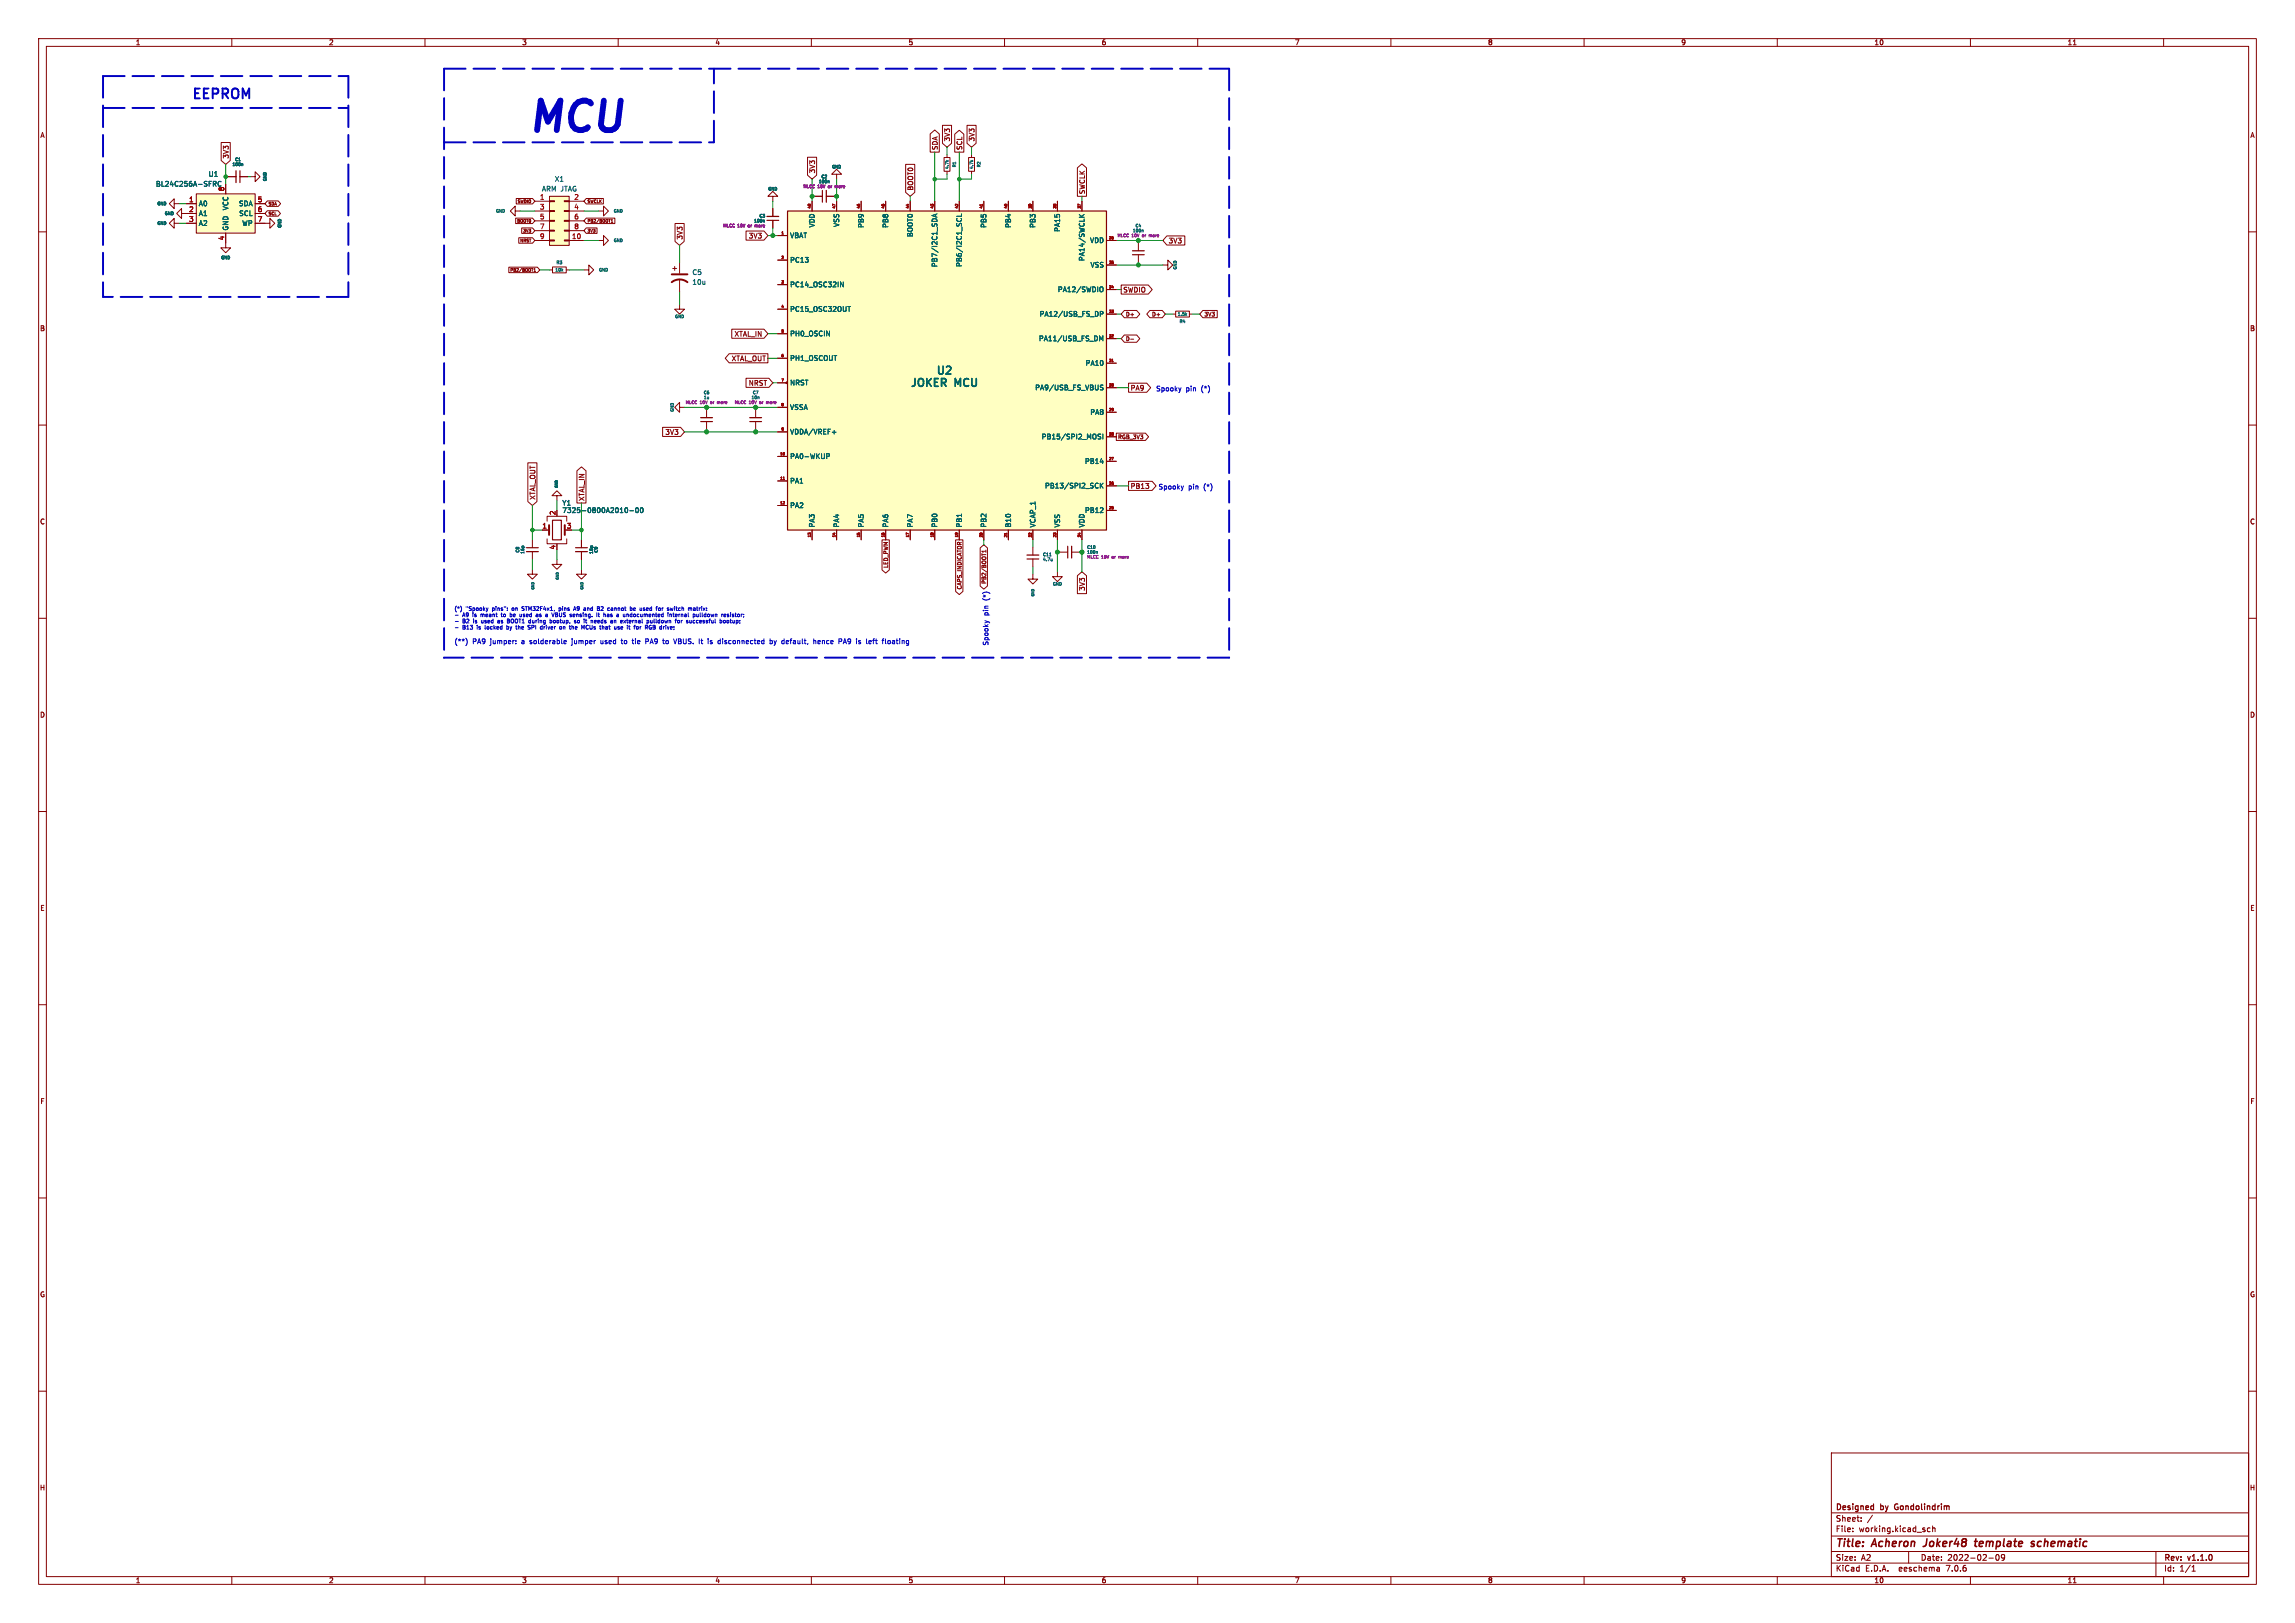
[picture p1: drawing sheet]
<svg xmlns="http://www.w3.org/2000/svg" width="594mm" height="420mm" viewBox="0 0 594 420" stroke-linecap="round" stroke-linejoin="round" font-family="sans-serif">
<defs><g id="words">
<text font-size="10.6" fill="#0000c2" x="135.2" y="34.7">MCU</text>
<text font-size="3.5" fill="#0000c2" x="49.5" y="25.8">EEPROM</text>
<g font-size="2.8" fill="#006464">
<text x="235.4" y="100.7">JOKER</text>
<text x="242.1" y="97.5">U2</text>
<text x="247.2" y="100.7">MCU</text>
</g>
<g font-size="2.8" fill="#840000">
<text x="475" y="400.9">Title:</text>
<text x="484.7" y="400.9">Acheron</text>
<text x="498.8" y="400.9">Joker48</text>
<text x="512.8" y="400.9">template</text>
<text x="528.2" y="400.9">schematic</text>
</g>
<g font-size="2.1" fill="#840000">
<text x="475" y="394">Sheet:</text>
<text x="475" y="391.2">Designed</text>
<text x="483.4" y="394">/</text>
<text x="486.8" y="391.2">by</text>
<text x="491.1" y="391.2">Gondolindrim</text>
<text x="475" y="396.7">File:</text>
<text x="481.2" y="396.7">working.kicad_sch</text>
<text x="475" y="406.9">KiCad</text>
<text x="475" y="404.1">Size:</text>
<text x="481.8" y="404.1">A2</text>
<text x="482.9" y="406.9">E.D.A.</text>
<text x="492" y="406.9">eeschema</text>
<text x="497" y="404.1">Date:</text>
<text x="504.2" y="404.1">2022-02-09</text>
<text x="504.6" y="406.9">7.0.6</text>
<text x="560" y="404.3">Rev:</text>
<text x="560" y="406.9">Id:</text>
<text x="564.2" y="406.9">1/1</text>
<text x="566.4" y="404.3">v1.1.0</text>
</g>
<g font-size="1.8" fill="#840000">
<text x="35" y="12">1</text>
<text x="85" y="12">2</text>
<text x="135" y="12">3</text>
<text x="185" y="12">4</text>
<text x="235" y="12">5</text>
<text x="285" y="12">6</text>
<text x="335" y="12">7</text>
<text x="385" y="12">8</text>
<text x="435" y="12">9</text>
<text x="485" y="12">10</text>
<text x="535" y="12">11</text>
<text x="10.3" y="36">A</text>
<text x="582.3" y="36">A</text>
<text x="59.4" y="41.2" transform="rotate(-90 59.4 41.2)">3V3</text>
<text x="243" y="39" transform="rotate(-90 243 39)">SDA</text>
<text x="246.1" y="36.8" transform="rotate(-90 246.1 36.8)">3V3</text>
<text x="249.3" y="39" transform="rotate(-90 249.3 39)">SCL</text>
<text x="252.5" y="36.8" transform="rotate(-90 252.5 36.8)">3V3</text>
<text x="211.2" y="45" transform="rotate(-90 211.2 45)">3V3</text>
<text x="236.6" y="49.5" transform="rotate(-90 236.6 49.5)">BOOT0</text>
<text x="281.1" y="50.4" transform="rotate(-90 281.1 50.4)">SWCLK</text>
<text x="176.9" y="62.2" transform="rotate(-90 176.9 62.2)">3V3</text>
<text x="193.6" y="62">3V3</text>
<text x="302.3" y="63.3">3V3</text>
<text x="290.6" y="76">SWDIO</text>
<text x="10.2" y="86">B</text>
<text x="189.9" y="87.4">XTAL_IN</text>
<text x="582.2" y="86">B</text>
<text x="189.1" y="93.7">XTAL_OUT</text>
<text x="193.6" y="100.1">NRST</text>
<text x="292.5" y="101.4">PA9</text>
<text x="172" y="112.8">3V3</text>
<text x="138.8" y="129.5" transform="rotate(-90 138.8 129.5)">XTAL_OUT</text>
<text x="151.5" y="129.8" transform="rotate(-90 151.5 129.8)">XTAL_IN</text>
<text x="292.5" y="126.8">PB13</text>
<text x="10.2" y="136">C</text>
<text x="582.2" y="136">C</text>
<text x="281.1" y="153.1" transform="rotate(-90 281.1 153.1)">3V3</text>
<text x="10.2" y="186">D</text>
<text x="582.2" y="186">D</text>
<text x="10.2" y="236">E</text>
<text x="582.2" y="236">E</text>
<text x="10.3" y="285.9">F</text>
<text x="582.3" y="285.9">F</text>
<text x="10.2" y="336">G</text>
<text x="582.2" y="336">G</text>
<text x="10.1" y="385.9">H</text>
<text x="582.2" y="385.9">H</text>
<text x="35" y="409.9">1</text>
<text x="85" y="409.9">2</text>
<text x="135" y="409.9">3</text>
<text x="185" y="409.9">4</text>
<text x="235" y="409.9">5</text>
<text x="285" y="409.9">6</text>
<text x="335" y="409.9">7</text>
<text x="385" y="409.9">8</text>
<text x="435" y="409.9">9</text>
<text x="485" y="409.9">10</text>
<text x="535" y="409.9">11</text>
</g>
<g font-size="1.8" fill="#006464">
<text x="53.8" y="46">U1</text>
<text x="143.4" y="47.3">X1</text>
<text x="40.2" y="48.6">BL24C256A-SFRC</text>
<text x="51.3" y="53.6">A0</text>
<text x="61.6" y="53.6">SDA</text>
<text x="140.1" y="49.8">ARM JTAG</text>
<text x="51.3" y="56.2">A1</text>
<text x="51.3" y="58.7">A2</text>
<text x="59.4" y="59.8" transform="rotate(-90 59.4 59.8)">GND</text>
<text x="59.4" y="54.6" transform="rotate(-90 59.4 54.6)">VCC</text>
<text x="61.7" y="56.2">SCL</text>
<text x="62.5" y="58.7">WP</text>
<text x="211.1" y="59.1" transform="rotate(-90 211.1 59.1)">VDD</text>
<text x="217.5" y="59" transform="rotate(-90 217.5 59)">VSS</text>
<text x="223.8" y="59.2" transform="rotate(-90 223.8 59.2)">PB9</text>
<text x="230.2" y="59.2" transform="rotate(-90 230.2 59.2)">PB8</text>
<text x="255.6" y="59.2" transform="rotate(-90 255.6 59.2)">PB5</text>
<text x="261.9" y="59.2" transform="rotate(-90 261.9 59.2)">PB4</text>
<text x="268.3" y="59.2" transform="rotate(-90 268.3 59.2)">PB3</text>
<text x="204.3" y="61.9">VBAT</text>
<text x="236.5" y="61.6" transform="rotate(-90 236.5 61.6)">BOOT0</text>
<text x="274.6" y="60.2" transform="rotate(-90 274.6 60.2)">PA15</text>
<text x="281.9" y="63.2">VDD</text>
<text x="179" y="71.4">C5</text>
<text x="204.3" y="68.2">PC13</text>
<text x="242.9" y="69.4" transform="rotate(-90 242.9 69.4)">PB7/I2C1_SDA</text>
<text x="249.2" y="69.3" transform="rotate(-90 249.2 69.3)">PB6/I2C1_SCL</text>
<text x="281" y="67.8" transform="rotate(-90 281 67.8)">PA14/SWCLK</text>
<text x="282" y="69.5">VSS</text>
<text x="179" y="74">10u</text>
<text x="204.3" y="74.6">PC14_OSC32IN</text>
<text x="273.6" y="75.9">PA12/SWDIO</text>
<text x="204.3" y="80.9">PC15_OSC32OUT</text>
<text x="268.8" y="82.2">PA12/USB_FS_DP</text>
<text x="204.3" y="87.3">PH0_OSCIN</text>
<text x="268.7" y="88.6">PA11/USB_FS_DM</text>
<text x="204.3" y="93.6">PH1_OSCOUT</text>
<text x="280.8" y="94.9">PA10</text>
<text x="204.3" y="100">NRST</text>
<text x="267.7" y="101.3">PA9/USB_FS_VBUS</text>
<text x="204.3" y="106.3">VSSA</text>
<text x="282" y="107.6">PA8</text>
<text x="204.3" y="112.7">VDDA/VREF+</text>
<text x="269.4" y="114">PB15/SPI2_MOSI</text>
<text x="204.3" y="119">PA0-WKUP</text>
<text x="204.3" y="125.4">PA1</text>
<text x="280.6" y="120.3">PB14</text>
<text x="145.4" y="131.1">Y1</text>
<text x="204.3" y="131.7">PA2</text>
<text x="270.2" y="126.7">PB13/SPI2_SCK</text>
<text x="145.4" y="133">7325-0800A2010-00</text>
<text x="211.1" y="136.7" transform="rotate(-90 211.1 136.7)">PA3</text>
<text x="217.5" y="136.7" transform="rotate(-90 217.5 136.7)">PA4</text>
<text x="223.8" y="136.7" transform="rotate(-90 223.8 136.7)">PA5</text>
<text x="230.2" y="136.7" transform="rotate(-90 230.2 136.7)">PA6</text>
<text x="236.5" y="136.7" transform="rotate(-90 236.5 136.7)">PA7</text>
<text x="242.9" y="136.7" transform="rotate(-90 242.9 136.7)">PB0</text>
<text x="249.2" y="136.7" transform="rotate(-90 249.2 136.7)">PB1</text>
<text x="255.6" y="136.7" transform="rotate(-90 255.6 136.7)">PB2</text>
<text x="261.9" y="136.7" transform="rotate(-90 261.9 136.7)">B10</text>
<text x="268.3" y="136.7" transform="rotate(-90 268.3 136.7)">VCAP_1</text>
<text x="274.6" y="136.7" transform="rotate(-90 274.6 136.7)">VSS</text>
<text x="280.6" y="133">PB12</text>
<text x="281" y="136.7" transform="rotate(-90 281 136.7)">VDD</text>
</g>
<g font-size="1.8" fill="#a90000">
<text x="48.8" y="52.4">1</text>
<text x="58.1" y="49.7" transform="rotate(-90 58.1 49.7)">8</text>
<text x="66.5" y="52.4">5</text>
<text x="139.6" y="51.8">1</text>
<text x="148.4" y="51.8">2</text>
<text x="48.8" y="54.9">2</text>
<text x="48.8" y="57.5">3</text>
<text x="66.5" y="54.9">6</text>
<text x="66.5" y="57.5">7</text>
<text x="139.6" y="54.3">3</text>
<text x="139.6" y="56.8">5</text>
<text x="139.6" y="59.4">7</text>
<text x="148.4" y="54.3">4</text>
<text x="148.4" y="56.8">6</text>
<text x="148.4" y="59.4">8</text>
<text x="58.1" y="62.4" transform="rotate(-90 58.1 62.4)">4</text>
<text x="139.6" y="61.9">9</text>
<text x="147.8" y="61.9">10</text>
<text x="140.2" y="136.9">1</text>
<text x="143.8" y="133.5" transform="rotate(-90 143.8 133.5)">2</text>
<text x="146.5" y="136.9">3</text>
<text x="143.8" y="142.4" transform="rotate(-90 143.8 142.4)">4</text>
</g>
<g font-size="1.8" fill="#0000c2">
<text x="299.1" y="101.4">Spooky</text>
<text x="307.1" y="101.4">pin</text>
<text x="311.3" y="101.4">(*)</text>
<text x="299.7" y="126.8">Spooky</text>
<text x="307.7" y="126.8">pin</text>
<text x="311.9" y="126.8">(*)</text>
<text x="255.9" y="155.1" transform="rotate(-90 255.9 155.1)">(*)</text>
<text x="255.9" y="159.3" transform="rotate(-90 255.9 159.3)">pin</text>
<text x="117.5" y="166.8">(**)</text>
<text x="122.4" y="166.8">PA9</text>
<text x="127.3" y="166.8">jumper:</text>
<text x="135.7" y="166.8">a</text>
<text x="138.2" y="166.8">solderable</text>
<text x="149.4" y="166.8">jumper</text>
<text x="157.2" y="166.8">used</text>
<text x="162.9" y="166.8">to</text>
<text x="166.1" y="166.8">tie</text>
<text x="169.8" y="166.8">PA9</text>
<text x="174.7" y="166.8">to</text>
<text x="177.9" y="166.8">VBUS.</text>
<text x="184.7" y="166.8">It</text>
<text x="187.3" y="166.8">is</text>
<text x="190.3" y="166.8">disconnected</text>
<text x="204.1" y="166.8">by</text>
<text x="207.5" y="166.8">default,</text>
<text x="216.1" y="166.8">hence</text>
<text x="222.9" y="166.8">PA9</text>
<text x="227.8" y="166.8">is</text>
<text x="230.8" y="166.8">left</text>
<text x="235.3" y="166.8">floating</text>
<text x="255.9" y="167.3" transform="rotate(-90 255.9 167.3)">Spooky</text>
</g>
<g font-size="1.4" fill="#840000">
<text x="291.3" y="82.2">D+</text>
<text x="297.9" y="82.2">D+</text>
<text x="311.6" y="82.2">3V3</text>
<text x="291.3" y="88.5">D-</text>
<text x="289.2" y="113.9">RGB_3V3</text>
<text x="230.1" y="147.3" transform="rotate(-90 230.1 147.3)">LED_PWM</text>
<text x="249.2" y="152.8" transform="rotate(-90 249.2 152.8)">CAPS_INDICATOR</text>
<text x="255.5" y="151.4" transform="rotate(-90 255.5 151.4)">PB2/BOOT1</text>
</g>
<g font-size="1.4" fill="#0000c2">
<text x="117.5" y="158.1">(*)</text>
<text x="119.9" y="159.7">A9</text>
<text x="119.9" y="161.3">B2</text>
<text x="120.7" y="158.1">&quot;Spooky</text>
<text x="122.8" y="159.7">is</text>
<text x="123" y="161.3">is</text>
<text x="125.3" y="159.7">meant</text>
<text x="125.4" y="161.3">used</text>
<text x="127.9" y="158.1">pins&quot;:</text>
<text x="130.1" y="161.3">as</text>
<text x="131" y="159.7">to</text>
<text x="133" y="161.3">BOOT1</text>
<text x="133.4" y="158.1">on</text>
<text x="133.7" y="159.7">be</text>
<text x="136.4" y="158.1">STM32F4x1,</text>
<text x="136.6" y="159.7">used</text>
<text x="138.9" y="161.3">during</text>
<text x="141.2" y="159.7">as</text>
<text x="144.1" y="159.7">a</text>
<text x="144.8" y="161.3">bootup,</text>
<text x="146.2" y="159.7">VBUS</text>
<text x="146.3" y="158.1">pins</text>
<text x="150.6" y="158.1">A9</text>
<text x="151.2" y="159.7">sensing.</text>
<text x="151.5" y="161.3">so</text>
<text x="153.6" y="158.1">and</text>
<text x="154.4" y="161.3">it</text>
<text x="156.6" y="161.3">needs</text>
<text x="157.4" y="158.1">B2</text>
<text x="158.5" y="159.7">It</text>
<text x="160.6" y="158.1">cannot</text>
<text x="160.7" y="159.7">has</text>
<text x="162.1" y="161.3">an</text>
<text x="164.5" y="159.7">a</text>
<text x="165.1" y="161.3">external</text>
<text x="166.6" y="159.7">undocumented</text>
<text x="166.8" y="158.1">be</text>
<text x="169.7" y="158.1">used</text>
<text x="172.3" y="161.3">pulldown</text>
<text x="174.3" y="158.1">for</text>
<text x="177.6" y="158.1">switch</text>
<text x="178.5" y="159.7">internal</text>
<text x="180.1" y="161.3">for</text>
<text x="183.3" y="161.3">successful</text>
<text x="185.4" y="159.7">pulldown</text>
<text x="119.9" y="162.9">B13</text>
<text x="123.9" y="162.9">is</text>
<text x="126.4" y="162.9">locked</text>
<text x="132.4" y="162.9">by</text>
<text x="135.2" y="162.9">the</text>
<text x="138.7" y="162.9">SPI</text>
<text x="142.3" y="162.9">driver</text>
<text x="147.7" y="162.9">on</text>
<text x="150.7" y="162.9">the</text>
<text x="154.2" y="162.9">MCUs</text>
<text x="159.4" y="162.9">that</text>
<text x="163.5" y="162.9">use</text>
<text x="167.2" y="162.9">it</text>
<text x="169.4" y="162.9">for</text>
<text x="172.7" y="162.9">RGB</text>
</g>
<g font-size="1.1" fill="#006464">
<text x="60.6" y="41.9">C1</text>
<text x="60" y="43.2">100n</text>
<text x="69.2" y="47.1" transform="rotate(-90 69.2 47.1)">GND</text>
<text x="211.7" y="47.7">100n</text>
<text x="212.4" y="46.4">C2</text>
<text x="215.2" y="43.8">GND</text>
<text x="245.8" y="44" transform="rotate(-90 245.8 44)">4.7k</text>
<text x="247.7" y="43.5" transform="rotate(-90 247.7 43.5)">R1</text>
<text x="252.1" y="44" transform="rotate(-90 252.1 44)">4.7k</text>
<text x="254" y="43.5" transform="rotate(-90 254 43.5)">R2</text>
<text x="40.5" y="53.4">GND</text>
<text x="198.7" y="49.6">GND</text>
<text x="40.5" y="58.5">GND</text>
<text x="42.4" y="55.9">GND</text>
<text x="73.1" y="59.2" transform="rotate(-90 73.1 59.2)">GND</text>
<text x="128.2" y="55.3">GND</text>
<text x="158.6" y="55.3">GND</text>
<text x="195" y="57.8">100n</text>
<text x="196.4" y="56.5">C3</text>
<text x="293.7" y="59.1">C4</text>
<text x="158.6" y="62.9">GND</text>
<text x="293" y="60.4">100n</text>
<text x="57" y="67.3">GND</text>
<text x="143.5" y="70.5">10k</text>
<text x="143.8" y="68.6">R3</text>
<text x="154.8" y="70.5">GND</text>
<text x="304.8" y="70" transform="rotate(-90 304.8 70)">GND</text>
<text x="174.5" y="82.6">GND</text>
<text x="304.6" y="82">1.5k</text>
<text x="305.1" y="83.9">R4</text>
<text x="174.7" y="106.8" transform="rotate(-90 174.7 106.8)">GND</text>
<text x="181.9" y="102.3">C6</text>
<text x="194.6" y="102.3">C7</text>
<text x="134.7" y="143.2" transform="rotate(-90 134.7 143.2)">C8</text>
<text x="135.9" y="143.6" transform="rotate(-90 135.9 143.6)">16p</text>
<text x="153.7" y="143.6" transform="rotate(-90 153.7 143.6)">16p</text>
<text x="155" y="143.2" transform="rotate(-90 155 143.2)">C9</text>
<text x="281.2" y="142.3">C10</text>
<text x="269.7" y="144.2">C11</text>
<text x="269.7" y="145.5">4.7u</text>
<text x="272.3" y="151.8">GND</text>
</g>
<g font-size="1.1" fill="#840000">
<text x="69.4" y="53.4">SDA</text>
<text x="133.7" y="52.8">SWDIO</text>
<text x="151.9" y="52.8">SWCLK</text>
<text x="69.4" y="56">SCL</text>
<text x="133.5" y="57.9">BOOT0</text>
<text x="151.9" y="57.9">PB2/BOOT1</text>
<text x="134.3" y="63">NRST</text>
<text x="135.1" y="60.4">3V3</text>
<text x="151.9" y="60.4">3V3</text>
<text x="131.8" y="70.6">PB2/BOOT1</text>
</g>
<g font-size="1.1" fill="#840084">
<text x="207.7" y="48.9">MLCC</text>
<text x="211.7" y="48.9">10V</text>
<text x="214.8" y="48.9">or</text>
<text x="217" y="48.9">more</text>
<text x="187" y="59.1">MLCC</text>
<text x="191" y="59.1">10V</text>
<text x="194.1" y="59.1">or</text>
<text x="196.3" y="59.1">more</text>
<text x="289" y="61.6">MLCC</text>
<text x="293" y="61.6">10V</text>
<text x="296.1" y="61.6">or</text>
<text x="298.3" y="61.6">more</text>
<text x="177.2" y="104.8">MLCC</text>
<text x="181.3" y="104.8">10V</text>
<text x="182" y="103.5">1u</text>
<text x="184.4" y="104.8">or</text>
<text x="186.5" y="104.8">more</text>
<text x="189.9" y="104.8">MLCC</text>
<text x="194" y="104.8">10V</text>
<text x="194.3" y="103.5">10n</text>
<text x="197.1" y="104.8">or</text>
<text x="199.2" y="104.8">more</text>
<text x="281.2" y="143.5">100n</text>
<text x="281.2" y="144.8">MLCC</text>
<text x="285.2" y="144.8">10V</text>
<text x="288.3" y="144.8">or</text>
<text x="290.4" y="144.8">more</text>
</g>
<g font-size=".9" fill="#a90000">
<text x="209.9" y="54.1" transform="rotate(-90 209.9 54.1)">48</text>
<text x="216.2" y="54.1" transform="rotate(-90 216.2 54.1)">47</text>
<text x="222.6" y="54.1" transform="rotate(-90 222.6 54.1)">46</text>
<text x="228.9" y="54.1" transform="rotate(-90 228.9 54.1)">45</text>
<text x="235.3" y="54.1" transform="rotate(-90 235.3 54.1)">44</text>
<text x="241.6" y="54.1" transform="rotate(-90 241.6 54.1)">43</text>
<text x="248" y="54.1" transform="rotate(-90 248 54.1)">42</text>
<text x="254.3" y="54.1" transform="rotate(-90 254.3 54.1)">41</text>
<text x="260.7" y="54.1" transform="rotate(-90 260.7 54.1)">40</text>
<text x="267" y="54.1" transform="rotate(-90 267 54.1)">39</text>
<text x="273.4" y="54.1" transform="rotate(-90 273.4 54.1)">38</text>
<text x="279.7" y="54.1" transform="rotate(-90 279.7 54.1)">37</text>
<text x="202.1" y="60.7">1</text>
<text x="286.9" y="61.9">36</text>
<text x="202.1" y="67">2</text>
<text x="286.9" y="68.3">35</text>
<text x="202.1" y="73.4">3</text>
<text x="286.9" y="74.6">34</text>
<text x="202.1" y="79.7">4</text>
<text x="286.9" y="81">33</text>
<text x="202.1" y="86.1">5</text>
<text x="286.9" y="87.3">32</text>
<text x="202.1" y="92.4">6</text>
<text x="286.9" y="93.7">31</text>
<text x="202.1" y="98.8">7</text>
<text x="286.9" y="100">30</text>
<text x="202.1" y="105.1">8</text>
<text x="286.9" y="106.4">29</text>
<text x="202.1" y="111.5">9</text>
<text x="286.9" y="112.7">28</text>
<text x="201.8" y="117.8">10</text>
<text x="286.9" y="119.1">27</text>
<text x="201.8" y="124.2">11</text>
<text x="286.9" y="125.4">26</text>
<text x="201.8" y="130.5">12</text>
<text x="286.9" y="131.8">25</text>
<text x="209.9" y="139.2" transform="rotate(-90 209.9 139.2)">13</text>
<text x="216.2" y="139.2" transform="rotate(-90 216.2 139.2)">14</text>
<text x="222.6" y="139.2" transform="rotate(-90 222.6 139.2)">15</text>
<text x="228.9" y="139.2" transform="rotate(-90 228.9 139.2)">16</text>
<text x="235.3" y="139.2" transform="rotate(-90 235.3 139.2)">17</text>
<text x="241.6" y="139.2" transform="rotate(-90 241.6 139.2)">18</text>
<text x="248" y="139.2" transform="rotate(-90 248 139.2)">19</text>
<text x="254.3" y="139.2" transform="rotate(-90 254.3 139.2)">20</text>
<text x="260.7" y="139.2" transform="rotate(-90 260.7 139.2)">21</text>
<text x="267" y="139.2" transform="rotate(-90 267 139.2)">22</text>
<text x="273.4" y="139.2" transform="rotate(-90 273.4 139.2)">23</text>
<text x="279.7" y="139.2" transform="rotate(-90 279.7 139.2)">24</text>
</g>
<g font-size=".9" fill="#006464">
<text x="144.6" y="126.4" transform="rotate(-90 144.6 126.4)">GND</text>
<text x="138.5" y="152.7" transform="rotate(-90 138.5 152.7)">GND</text>
<text x="144.8" y="150.2" transform="rotate(-90 144.8 150.2)">GND</text>
<text x="151.2" y="152.7" transform="rotate(-90 151.2 152.7)">GND</text>
<text x="267.9" y="154.5" transform="rotate(-90 267.9 154.5)">GND</text>
</g>
</g></defs>
<g fill="none" stroke="#840000" stroke-width=".26">
<path d="M10 10h574v400h-574zM12 12h570v396h-570zM60 10v2M110 10v2M160 10v2M210 10v2M260 10v2M310 10v2M360 10v2M410 10v2M460 10v2M510 10v2"/>
<path d="M536.6 11.6h.8M560 10v2M57.2 36.9h2.4v4.6l-1.2 1-1.2-1zM240.8 34.7l1.1-1.1 1.2 1.1v4.7h-2.3zM243.9 32.4h2.4v4.7l-1.2 1-1.2-1zM247.1 34.7l1.2-1 1.2 1v4.7h-2.4zM250.3 32.4h2.3v4.7l-1.1 1-1.2-1zM10 60h2M45.1 57.8v-1.3l-1.3 1.3 1.3 1.3v-1.3h1.3M45.1 52.7v-1.3l-1.3 1.3 1.3 1.3v-1.3h1.3M47 55.2v-1.2l-1.3 1.2 1.3 1.3v-1.3h3.8M48.3 52.7h2.5"/>
<path d="M48.3 57.8h2.5M50.8 50.2h15.2v10.1h-15.2zM58.4 47.6v2.6M59.1 45.7h2M62.1 45.7h2M64.8 45.7h1.2v-1.2l1.3 1.2-1.3 1.3v-1.3M66 57.8h3.8v-1.3l1.3 1.3-1.3 1.3v-1.3M66 52.7h2.6M66 55.2h2.6M69.2 54.5h2.8l.6 .7-.6 .8h-2.8l-.6-.8zM69.2 52h2.8l.6 .7-.6 .7h-2.8l-.6-.7zM133.3 54.6v-1.3l-1.2 1.3 1.2 1.3v-1.3h1.3"/>
<path d="M133.5 56.4h4.3l.6 .8-.6 .7h-4.3zM133.6 51.4h4.2l.6 .7-.6 .7h-4.2zM135 59h2.8l.6 .7-.6 .7h-2.8zM136.9 59.3h.5l-.3 .3M137.3 59.7v.3M138.4 52.1h3.8M138.4 54.6h3.8M138.4 57.2h3.8M138.4 59.7h3.8M142.2 59.6h1.3v.2h-1.3zM142.2 57h1.3v.3h-1.3zM142.2 54.5h1.3v.2h-1.3z"/>
<path d="M142.2 51.9h1.3v.3h-1.3zM142.2 50.8h5.1v12.7h-5.1zM146 59.6h1.3v.2h-1.3zM146 57h1.3v.3h-1.3zM146 54.5h1.3v.2h-1.3zM146 51.9h1.3v.3h-1.3zM147.3 52.1h3.8M147.3 54.6h3.8M147.3 57.2h3.8M147.3 59.7h3.8M151.7 51.4h4.5v1.4h-4.5l-.6-.7zM151.7 56.4h7.4v1.5h-7.4l-.6-.7z"/>
<path d="M151.7 59h2.8v1.4h-2.8l-.6-.7zM154.9 54.6h1.3v-1.3l1.3 1.3-1.3 1.3v-1.3M158.2 57.5h.4M158.2 57l.2-.2v.7M174.7 57.8h2.4v4.7l-1.2 1-1.2-1zM193.1 59.8h4.6l1.1 1.2-1.1 1.1h-4.6zM200 50.8h1.3l-1.3-1.3-1.2 1.3h1.2v1.3M200 54v2M200 57v2.1M209 40.7h2.4v4.6l-1.2 1.1-1.2-1.1zM210.2 52.1v2.5M210.8 50.8h2.1"/>
<path d="M213.9 50.8h2M216.5 45.1h1.3l-1.3-1.3-1.2 1.3h1.2v1.3M216.5 52.1v2.5M222.9 52.1v2.5M229.2 52.1v2.5M234.4 42.5h2.4v7.3l-1.2 1-1.2-1zM235.6 52.1v2.5M241.9 52.1v2.5M244.3 40.8h1.6v3.5h-1.6zM245.1 40v.8M245.1 44.3v.8M248.3 52.1v2.5"/>
<path d="M250.7 40.8h1.5v3.5h-1.5zM251.5 40v.8M251.5 44.3v.8M254.6 52.1v2.5M261 52.1v2.5M267.3 52.1v2.5M273.7 52.1v2.5M278.9 43.4l1.1-1 1.2 1v7.4h-2.3zM280 52.1v2.5M582 60h2M58.4 60.3v3.8h1.3l-1.3 1.3-1.3-1.3h1.3M131.7 69.1h7.4l.6 .8-.6 .7h-7.4z"/>
<path d="M134.3 61.5h3.5l.6 .7-.6 .7h-3.5zM137.5 69.5h.5M138.2 70.2h.4M138.2 69.7l.2-.2v.7M138.4 62.2h3.8M142.2 62.1h1.3v.3h-1.3zM142.2 69.9h.8M143 69.1h3.6v1.5h-3.6zM146 62.1h1.3v.3h-1.3zM146.6 69.9h.7M147.3 62.2h3.8M151.1 69.9h1.3v-1.3l1.3 1.3-1.3 1.2v-1.2"/>
<path d="M154.9 62.2h1.3v-1.2l1.3 1.2-1.3 1.3v-1.3M174.1 69.5h1M174.6 69v1M175.9 78.7v1.3h1.3l-1.3 1.3-1.3-1.3h1.3M175.9 67.9v2.8M175.9 72.3v3.3M201.3 61h2.5M201.3 67.3h2.5M201.3 73.7h2.5M286.4 62.2h2.5M286.4 74.9h2.5M286.4 68.6h2.5"/>
<path d="M290.2 73.8h7l1 1.1-1 1.2h-7zM294.6 62.9v2M294.6 65.9v2M301 68.6h1.3v-1.3l1.2 1.3-1.2 1.3v-1.3M302 61.1h4.7v2.3h-4.7l-1-1.2zM188.7 91.5h10.1v2.4h-10.1l-1-1.2zM189.4 85.2h8.3l1.1 1.2-1.1 1.1h-8.3zM193.1 97.9h5.9l1 1.2-1 1.1h-5.9zM201.3 80h2.5M201.3 86.4h2.5M201.3 92.7h2.5M201.3 99.1h2.1"/>
<path d="M286.4 94h2.5M286.4 87.6h2.5M286.4 81.3h2.5M291 80.3h3.2l.8 1-.8 .9h-3.2l-.8-.9zM291 86.7h3.2l.8 .9-.8 1h-3.2l-.8-1zM292.1 99.2h4.7l1 1.1-1 1.2h-4.7zM292.7 87.8h.7M297.6 80.3h3.2l.8 1-.8 .9h-3.2l-.8-.9zM299.4 81.4h.8M303.5 81.3h.8M304.3 80.5h3.5v1.5h-3.5zM307.8 81.3h.8"/>
<path d="M311.3 80.3h3.7v1.9h-3.7l-.8-.9zM10 110h2M136.6 119.8h2.4v10l-1.2 1-1.2-1zM171.5 110.6h4.6l1.1 1.2-1.1 1.1h-4.6zM175.9 105.4v-1.3l-1.3 1.3 1.3 1.3v-1.3h1.3M182.9 106v2.1M182.9 109.1v2M195.6 106v2.1M195.6 109.1v2M201.3 118.1h2.5M201.3 105.4h2.5M201.3 111.8h2.5"/>
<path d="M286.4 119.4h2.5M286.4 113h2.5M286.4 106.7h2.5M286.4 100.3h2.5M288.9 112.1h7.6l.8 .9-.8 1h-7.6zM582 110h2M137.8 139.7v2M140.3 137.2h1.8M141.6 139.4v1.3h5.1v-1.3M141.6 134.9v-1.3h5.1v1.3M144.1 128.3h1.3l-1.3-1.3-1.2 1.3h1.2v1.2M149.3 121.8l1.2-1 1.2 1v8.4h-2.4z"/>
<path d="M150.5 139.7v2M201.3 124.5h2.5M201.3 130.8h2.5M210.2 137.2v2.5M216.5 137.2v2.5M222.9 137.2v2.5M228.3 139.7h1.9v7.8l-1 .8-.9-.8zM229.2 137.2v2.5M235.6 137.2v2.5M241.9 137.2v2.5M247.3 139.7h1.9v13.3l-.9 .9-1-.9zM248.3 137.2v2.5"/>
<path d="M254.6 137.2v2.5M261 137.2v2.5M267.3 137.2v2.5M273.7 137.2v2.5M280 137.2v2.5M286.4 132.1h2.5M286.4 125.7h2.5M292.1 124.6h6.1l1 1.1-1 1.2h-6.1zM10 160h2M137.8 147.3v1.3h1.3l-1.3 1.3-1.3-1.3h1.3M137.8 142.7v2.1M144.1 144.8v1.3h1.3l-1.3 1.2-1.2-1.2h1.2"/>
<path d="M144.1 140.7v.3M150.5 147.3v1.3h1.3l-1.3 1.3-1.3-1.3h1.3M150.5 142.7v2.1M253.7 141.8l.9-.8 1 .8v9.8l-1 .9-.9-.9zM254.2 143.2v.6M255.2 142.4v.5M255.2 142.7h-1l.2 .2M267.3 148.6v1.3h1.3l-1.3 1.2-1.2-1.2h1.2M267.3 141.6v2M267.3 144.7v2M273.7 148v1.2h1.3l-1.3 1.3-1.3-1.3h1.3M274.3 142.9h2.1"/>
<path d="M277.4 142.9h2M278.9 149l1.1-1 1.2 1v4.6h-2.3zM582 160h2M10 210h2M582 210h2M10 260h2M582 260h2M10 310h2M582 310h2M10 360h2M474 376h108v32h-108zM582 360h2"/>
<path d="M474 397.5h108M474 391.5h108M479.6 396.2v.2M479.6 395.4v.2M481.7 393.5v.2M481.7 392.7v.2M498.9 396.1l.2 .3 .5-.1M499.6 395.4h-.5l-.2 .3M500.2 395.5l.6-.1v1M500.2 394.9v1.5M60 408v2M110 408v2"/>
<path d="M160 408v2M210 408v2M260 408v2M310 408v2M360 408v2M410 408v2M460 408v2M474 404.5h108M474 401.5h108M480.1 403.6v.2M480.1 402.8v.2M494 401.5v3"/>
<path d="M502.5 403.6v.2M502.5 402.8v.2M503.7 405.1h1M510 408v2M514.8 403.2h1.1M516.7 402.4a.72 .72 0 0 0-.2 .8 .72 .72 0 0 0 .7 .5l.2-.5-.1-.8M518.1 402.4v.7l.5 .1 .3-.3M518.8 402.4v1l-.2 .3-.5 .1M536.6 409.6h.8M558 401.5v6.5M560 408v2M567.3 406.6h.9"/>
<path d="M567.3 405.5l.5-.4v1.5"/>
<circle cx="203.6" cy="99.1" r=".2"/>
</g>
<path d="M511 398.9h.8M511.4 398.2l-.2 1.7 .4 .3M526.6 399a.49 .49 0 0 0-.8 .2l.7 .6-.3 .4-.6-.1M527.5 399.1l-.2 .7 .2 .3M498.2 400.1l-.5 .1" fill="none" stroke="#840000" stroke-width=".4"/>
<g fill="none" stroke="#840000" stroke-width=".3">
<path d="M62.1 44.2v3M198.5 57h3M203.8 54.6h82.6v82.6h-82.6zM212.9 49.3v3M293.1 65.9h3.1M181.4 109.1h3M194.1 109.1h3M143 134.6h2.3v5.1h-2.3zM136.3 141.7h3M149 141.7h3M265.8 144.7h3.1M276.4 141.4v3"/>
<path d="M490.5 389.4l-.2 .4 .2 .7"/>
</g>
<path d="M61.1 44.2v3M198.5 56h3M213.9 49.3v3M293.1 64.9h3.1M181.4 108.1h3M194.1 108.1h3M136.3 142.7h3M149 142.7h3M265.8 143.6h3.1M277.4 141.4v3" fill="none" stroke="#840000" stroke-width=".33"/>
<g fill="none" stroke="#006464" stroke-width=".26">
<path d="M55.2 46.9h.5l.2 .3-.1 .3-.6 .1M55.5 47.6l.4 .6M57.2 47.1a.61 .61 0 0 0-.8 .2 .61 .61 0 0 0 .3 .8M57.2 48.1h-.1M61.8 41.6h.4M62.6 42.4h.2v.5M197.6 57h.2l.1 .5M214.3 46.9h.3v.4M241.5 56.6h.7M242.1 55.5v.6M242.5 55.4l-1.3 .4 1.3 .4M244.9 41.5l.3 .3"/>
<path d="M245.5 41.5l-.3 .2M247.4 41.9v.5M247.7 56.5l-.1 .3M248.7 56.5l.2 .3M248.9 55.4v.6h-1.3M251.3 41.5l.3 .3M251.8 41.5l-.3 .2M279.3 55.5l.8 .7M280.6 55.5l-.7 .5M295.6 59.6h.3v.4M145.5 69.9l.2 .3M145.7 69.7l-.3 .3"/>
<path d="M217.5 73l.8 1.2v-1.2M219.4 79.3h.7M284.8 74.3h.5l.2 .4-.1 .6-.2 .2-.4-.1M284.6 88.2v-1.3l.4 .9 .4-.9v1.3M284.8 81.3l.6-.1v-.5l-.6-.1v1.3M285.5 99.7l-.7 .1a.53 .53 0 0 0 .6 .6v.4h-.6M307 81.3l.2 .3M307.2 81.1l-.3 .3M196.4 102.7l.1 .5M214 117.4h.5l.2 .3-.1 .3-.6 .1M215.4 111.9h1M284.8 119.5h.8"/>
<path d="M284.9 112.4l-.7 .1a.53 .53 0 0 0 .6 .6v.4h-.6M285.4 112.3v1.3M161.9 131.4h.1a.62 .62 0 0 1 .5 .6 .62 .62 0 0 1-.6 .6M163 132.2h1M164.7 131.4h.1a.62 .62 0 0 1 .5 .6 .62 .62 0 0 1-.6 .6l-.2-.4zM165.9 131.4h.1a.62 .62 0 0 1 .5 .6 .62 .62 0 0 1-.6 .6l-.2-.4zM248.9 133v.7M284 125l.2 .2M284.2 126.2l-.2 .1M284.8 125v1.3M285 125.6l.5 .7M285.4 131.4v.5l-.7 .8h.8"/>
<path d="M285.5 125l-.7 .8M135.1 141.4l.1-.1 .4 .1M152.9 141.4l.1-.1 .4 .1M270.3 144.3l-.2 .6M271.6 143.9h.5M272.3 144.6v.5M272.3 145.1h-.2M283.4 141.3v.5M283.8 142.7h.2l.1 .5"/>
</g>
<path d="M173.9 73a3.3 3.3 0 0 1 4 0M173.9 71h4M142.1 135.9v2.5M146.2 135.9v2.5" fill="none" stroke="#840000" stroke-width=".51"/>
<g fill="#ffffc2" stroke="#ffffc2" stroke-width=".26">
<path d="M142.2 50.8h5.1v12.7h-5.1z"/>
<path d="M203.8 54.6h82.6v82.6h-82.6z"/>
<path d="M50.8 50.2h15.2v10.1h-15.2z"/>
</g>
<g fill="none" stroke="#840084" stroke-width=".26">
<path d="M193.9 58.3l-.3 .1 .1 .3 .2 .1M195.4 58.3l.3 .1M195.4 58.3h.1M195.7 58.4v.4M196 58.3l-.3 .1M214.6 48.1l-.2 .1v.3l.2 .1M216.1 48.2h.4M216.5 48.2v.4M216.8 48.1l-.3 .1M295.9 60.8l-.3 .1 .1 .3 .2 .1M297.4 60.9h.3M297.7 60.9v.4"/>
<path d="M298 60.8l-.3 .1M184.1 104l-.2 .1v.3l.2 .1M185.7 104l.3 .1M186 104.1v.4M186.3 104l-.3 .1M196.6 104.4h.1M196.7 104.4l.1 .1M196.8 104h-.2v.4M198.4 104l.3 .1M198.7 104.1v.4M199 104l-.3 .1M288 144l-.2 .1v.3l.2 .1"/>
<path d="M289.6 144.1h.3M289.9 144.1v.4M290.2 144l-.3 .1"/>
</g>
<path d="M254.2 52.9v.3M287.8 93.6h.3M202.7 124.1h.3M260.6 137.9v.4" fill="none" stroke="#a90000" stroke-width=".26"/>
<g fill="none" stroke="#0000c2" stroke-width=".26">
<path d="M305.7 100.3l-.3 .9M306.3 125.7l-.3 .9M117.8 159.2h.8M119.3 157l.2 .5-.2 .7M122.4 158.9v.7M124.5 158.9v.7M124.5 159l.4 .1M124.9 159.1v.5M124.9 159v.1M127.5 157.3v1M127.5 157.9l.1 .1M127.6 157.3l-.1 .1"/>
<path d="M129.7 158.9h.3M129.8 158.6v.8l.2 .2M130.7 158.9l-.4 .2 .1 .4 .3 .1M133 157.4l-.3-.1-.2 .2 .1 .4h.4M133.3 159l-.4 .1v.4h.4M133.4 159.2l-.5 .1M135.3 157.5l.4 .3-.5 .2M135.3 157h.4M135.6 159.3l.2 .1-.3 .2M135.6 158.9l.2 .1M135.9 157h.6M139.9 159.3l.2 .1-.2 .2"/>
<path d="M139.9 158.9l.1 .1M143.5 158.6l-.4 1M144.7 157.4l.5 .1-.1 .4h-.4M144.7 157.3v1M145.4 158.6l-.1 .9M145.6 157v.1M145.6 157.3v.7M149.9 157.4l-.4 .2-.1-.5 .3-.1 .2 .2v.5l-.4 .3M150.4 159.3l.1 .1-.1 .2M150.4 158.9l.1 .1M153.3 157.3l-.4 .2v.4l.4 .1M157.2 159l.4 .1v.4l-.3 .1-.1-.3 .4-.1"/>
<path d="M158 159.5l.3 .1M158.2 158.9l-.2 .2 .2 .2M159.7 159h.3l.1 .6-.4-.1M160 157.3v.7M160.1 159.2l-.4 .1M160.1 157.3l-.1 .1M163.3 158.9l.3 .1M163.6 158.6v.9l-.3 .1M164.1 159v.5M165.7 157.3v.6h.4M165.8 158.9v.6h.4M166.1 157.3v.7"/>
<path d="M173.1 157.7v.1M173.1 157.8v.1M173.1 157.8h.1M173.5 157.3l.2 .7 .1-.5 .2 .5M176.3 159h.4v.6M176.3 158.9v.7M176.5 157.4h.4v.6M176.5 157v1M177.2 159l.5 .1v.4l-.4 .1-.1-.3 .5-.1M182 157.3l.5 .7M182.5 157.3l-.5 .7M182.9 157.9v.1"/>
<path d="M182.9 157.5h.1M182.9 157.4v.1M183.5 158.9l.2 .2-.2 .5M184 158.9l.2 .7 .2-.5 .2 .5 .1-.7M191.3 159v.5M191.8 158.9v.7M192.1 158.9l-.3 .2M192.4 159l.1 .1M192.4 159h.1M192.5 159.5v.1M192.5 159.6l-.1 .1M117.8 160.8h.8"/>
<path d="M117.8 162.4h.8M120.6 165.1a1.46 1.46 0 0 1 0 2M122.6 160.2v.1M122.6 160.5v.7M123.5 161.8v.1M123.5 162.1v.7M124.6 160.5l.1 .7h.3M125 160.5v.7M125 161.1v.1M125.6 161.8l.1 1M128.8 160.6l.5 .1v.5h-.5M129.3 160.8l-.5 .1"/>
<path d="M131.2 161.8v1M131.2 162.2l.5 .1-.1 .5h-.4M132 162.1l.2 .7M132.1 163.1h-.1M132.7 160.2h-.3l-.1 .3v.6l.4 .1M134.3 162.1l.3 .2v.5M135.2 165.7l-.1 .1M135.2 166.1l-.2 .2 .2 .3M137.1 166.5h.5M137.2 166.1l.4 .1M137.2 165.8h.4M137.7 162.3h.4l.1-.4-.5-.1v1"/>
<path d="M138.2 161.1l-.4 .1M138.2 160.5v.7M141.4 162.1v.7M141.8 162.1l.2 .7M143.3 160.6h.4v.6l-.4-.1zM144.5 160.5l-.4 .2 .1 .4 .3 .1M148.1 165.3v.1M148.1 165.7v1.1l-.3 .2M148.7 165.7l.1 .8M149.8 160.5l.1 .1M149.9 160.6h.1M149.9 160.6l.1 .4-.2 .2"/>
<path d="M153.3 161.8v.8l-.4 .2M153.7 162.8h.3M153.8 162.1l-.1 .2 .1 .2M154.2 160.5l-.4 .2 .1 .5h.3M154.3 160.8l-.5 .1M155.5 165.7l.1 .8h.5M156 160.2v1l-.4-.2M156 160.6l-.4 .1M156.1 165.7v.9M156.6 166.5l.1 .1M156.7 165.8v.3M160.7 160.5l.4 .3-.5 .1"/>
<path d="M161 161.2h-.3M161.4 160.5l.5 .7M161.7 165.8l.3-.1 .2 .3v.3l-.2 .3-.4-.3zM161.9 160.5l-.5 .7M162.4 161.8h.1M162.4 162.1v.7M162.4 161.8l-.1 .1M162.7 162.1h.4M162.8 161.8v.9l.3 .1M164.4 160.5v.7M164.7 160.5l-.3 .1M165.6 165.8l-.4-.1-.2 .2 .1 .6h.5"/>
<path d="M165.6 166l-.6 .2M168.2 166.6l.4-1.3 .5 1.3M168.3 166.2h.7M168.4 162.4h.2v.3l-.3 .1M168.5 161.8l.1 .1M170.4 160.6h.3M170.7 160.2v1h-.3M171.2 160.6h.5l-.1 .6-.4-.1zM171.7 162.1v.7M172 162.1l-.3 .2M176.9 165.3v1l.5 .3M178.5 160.5l.1 .7h.3"/>
<path d="M178.9 160.5v.7M178.9 161.1v.1M179.7 160.5l-.3 .2v.4l.3 .1M182.1 160.9l.3 .2-.4 .1M182.1 160.5l.2 .1M182.7 161.2h.3M182.9 160.5l-.2 .2 .2 .2M183.8 166.5h.5M184.3 165.8l-.3-.1-.2 .2 .5 .3M186.1 165.7l.3 .1M186.4 166.5l-.3 .1M186.4 165.3v1.3"/>
<path d="M189.1 165.7l.1 .1M189.2 166.5l-.1 .1M189.8 165.9v.6M190.6 160.6l.4 .1-.1 .5h-.3M190.6 160.5v1M191.5 160.6v.1M191.5 161.2h.1M191.5 161.2l-.1 .1M202.9 165.8l-.3-.1-.3 .3 .2 .5h.4M202.9 165.3v1.3M203.7 165.7l-.2 .2 .2 .7M204.1 166l-.6 .2"/>
<path d="M206.5 166.4l.2 .2 .3-.1M214.5 165.8l-.3-.1-.3 .3 .2 .5h.4M215.6 165.8l-.4-.1-.2 .2 .1 .6h.5M215.6 166l-.6 .2M221.7 165.3v.1M221.7 165.7v.9M222.2 166.5l.4 .1M222.6 165.7l-.4 .2 .4 .3M226.6 165.7h.5M226.8 166.5l.3 .1M230.3 165.8l-.3-.1-.2 .3v.5h.5M233.7 165.7l.3 .2v.7"/>
<path d="M234.6 167h.1M234.8 165.7l-.2 .3v.3l.2 .3M254.9 160.6l.8 .3"/>
</g>
<path d="M26.7 19.7h63.5M26.7 19.7v57.1M90.2 19.7v57.1M114.9 17.8v152.4M114.9 17.8h203.2M318.1 17.8v152.4M26.7 27.9h63.5M114.9 36.8h69.9M184.8 36.8v-19M90.2 76.8h-63.5M318.1 170.2h-203.2" fill="none" stroke="#0000c2" stroke-width=".51" stroke-dasharray="5.6 2"/>
<g fill="none" stroke="#009600" stroke-width=".26">
<path d="M241.9 39.4v12.7M245.1 38.1v1.9M248.3 39.4v12.7M251.5 38.1v1.9M46.4 57.8h1.9M46.4 52.7h1.9M58.4 42.5v5.1M58.4 45.7h.7M64.1 45.7h.7M134.6 54.6h3.8M151.1 54.6h3.8M200 52.1v1.9"/>
<path d="M200 59.1v1.9M210.2 50.8h.6M210.2 46.4v5.7M215.9 50.8h.6M216.5 46.4v5.7M235.6 50.8v1.3M245.1 45.1v1.3h-3.2M251.5 45.1v1.3h-3.2M280 50.8v1.3M139.7 69.9h2.5M147.3 69.9h3.8M151.1 62.2h3.8"/>
<path d="M175.9 63.5v4.4M175.9 75.6v3.1M198.8 61h2.5M288.9 62.2h12.1M288.9 68.6h12.1M288.9 74.9h1.3M294.6 62.2v.7M294.6 67.9v.7M198.8 92.7h2.5M198.8 86.4h2.5M200 99.1h1.3M288.9 81.3h1.3"/>
<path d="M288.9 87.6h1.3M301.6 81.3h1.9M308.6 81.3h1.9M177.2 105.4h24.1M177.2 111.8h24.1M182.9 105.4v.6M182.9 111.1v.7M195.6 105.4v.6M195.6 111.1v.7M288.9 100.3h3.2M137.8 137.2h2.5M137.8 130.8v8.9"/>
<path d="M144.1 129.5v2.6M148 137.2h2.5M150.5 130.2v9.5M254.6 139.7v1.3M267.3 139.7v1.9M273.7 139.7v8.3M280 139.7v8.3M288.9 125.7h3.2M137.8 144.8v2.5M144.1 142.2v2.6M150.5 144.8v2.5M267.3 146.7v1.9"/>
<path d="M273.7 142.9h.6M279.4 142.9h.6"/>
</g>
<g fill="#009600" stroke="#009600" stroke-width=".26">
<circle cx="137.8" cy="137.2" r=".46"/>
<circle cx="248.3" cy="46.4" r=".46"/>
<circle cx="241.9" cy="46.4" r=".46"/>
<circle cx="182.9" cy="105.4" r=".53"/>
<circle cx="182.9" cy="111.8" r=".53"/>
<circle cx="195.6" cy="111.8" r=".53"/>
<circle cx="195.6" cy="105.4" r=".53"/>
<circle cx="216.5" cy="50.8" r=".51"/>
<circle cx="210.2" cy="50.8" r=".51"/>
<circle cx="150.5" cy="137.2" r=".46"/>
<circle cx="200" cy="61" r=".51"/>
<circle cx="273.7" cy="142.9" r=".51"/>
<circle cx="294.6" cy="62.2" r=".51"/>
<circle cx="280" cy="142.9" r=".53"/>
<circle cx="294.6" cy="68.6" r=".51"/>
<circle cx="58.4" cy="45.7" r=".46"/>
</g>
<use href="#words"/>
</svg>
